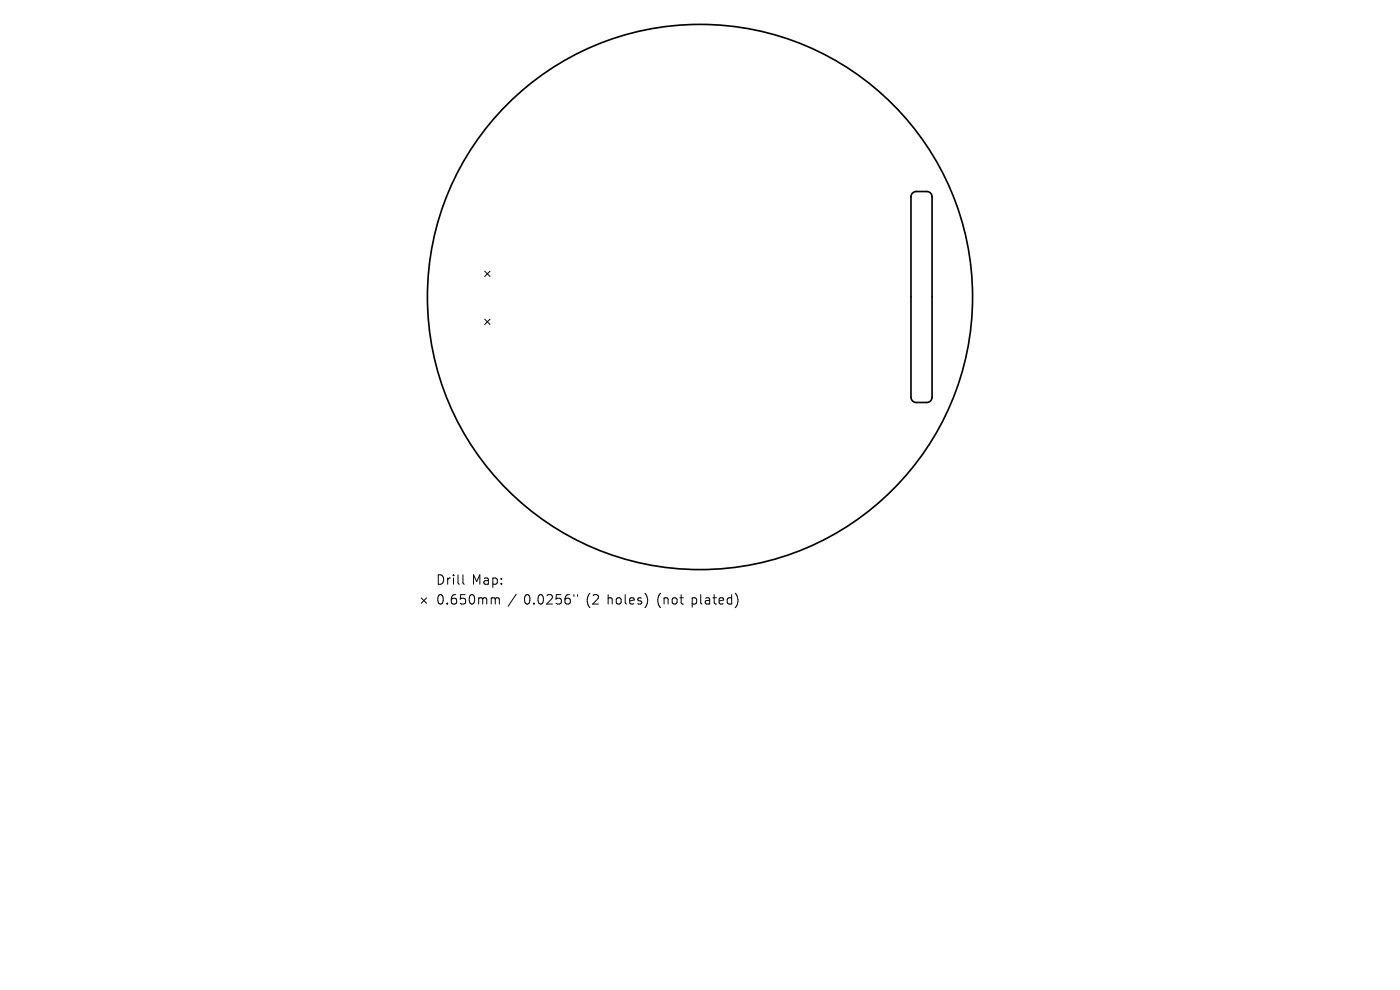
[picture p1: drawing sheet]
<svg xmlns="http://www.w3.org/2000/svg" width="297mm" height="210mm" viewBox="0 0 297 210" stroke-linecap="round" stroke-linejoin="round" font-family="sans-serif">
<defs><g id="words">
<g font-size="2.8">
<text x="92.5" y="124.5">Drill</text>
<text x="100.1" y="124.5">Map:</text>
<text x="92.5" y="128.7">0.650mm</text>
<text x="111.1" y="128.7">0.0256&quot;</text>
<text x="124.4" y="128.7">(2</text>
<text x="128.9" y="128.7">holes)</text>
<text x="139.6" y="128.7">(not</text>
<text x="147" y="128.7">plated)</text>
</g>
</g></defs>
<g fill="none" stroke="#000" stroke-width=".35">
<path d="M193.6 41l.7-.4 2.6 .1 .5 .2 .3 .8v42.6l-.3 .7-.7 .4-2.6-.1-.5-.2-.3-.8v-42.5z"/>
<circle cx="148.5" cy="63" r="57.8"/>
</g>
<g fill="none" stroke="#000" stroke-width=".21">
<path d="M102.8 57.5l1.2 1.2M104 57.5l-1.2 1.2M102.8 67.7l1.2 1.1M104 67.7l-1.2 1.1M89.4 126.8l1.1 1.2M90.5 126.8l-1.1 1.2M98.2 121.9v1.8l.3 .2M104.8 126.8l.3 .3M105.1 127.1v1M105.1 127.1l.3-.3 .4 .1 .1 1.2M109.5 126l-1.7 2.6M121.8 126.1v.4"/>
<path d="M122.5 126.1v.4M137.3 126.7v1.3M156.1 125.9a2.35 2.35 0 0 1 0 2.9"/>
</g>
<use href="#words"/>
</svg>
